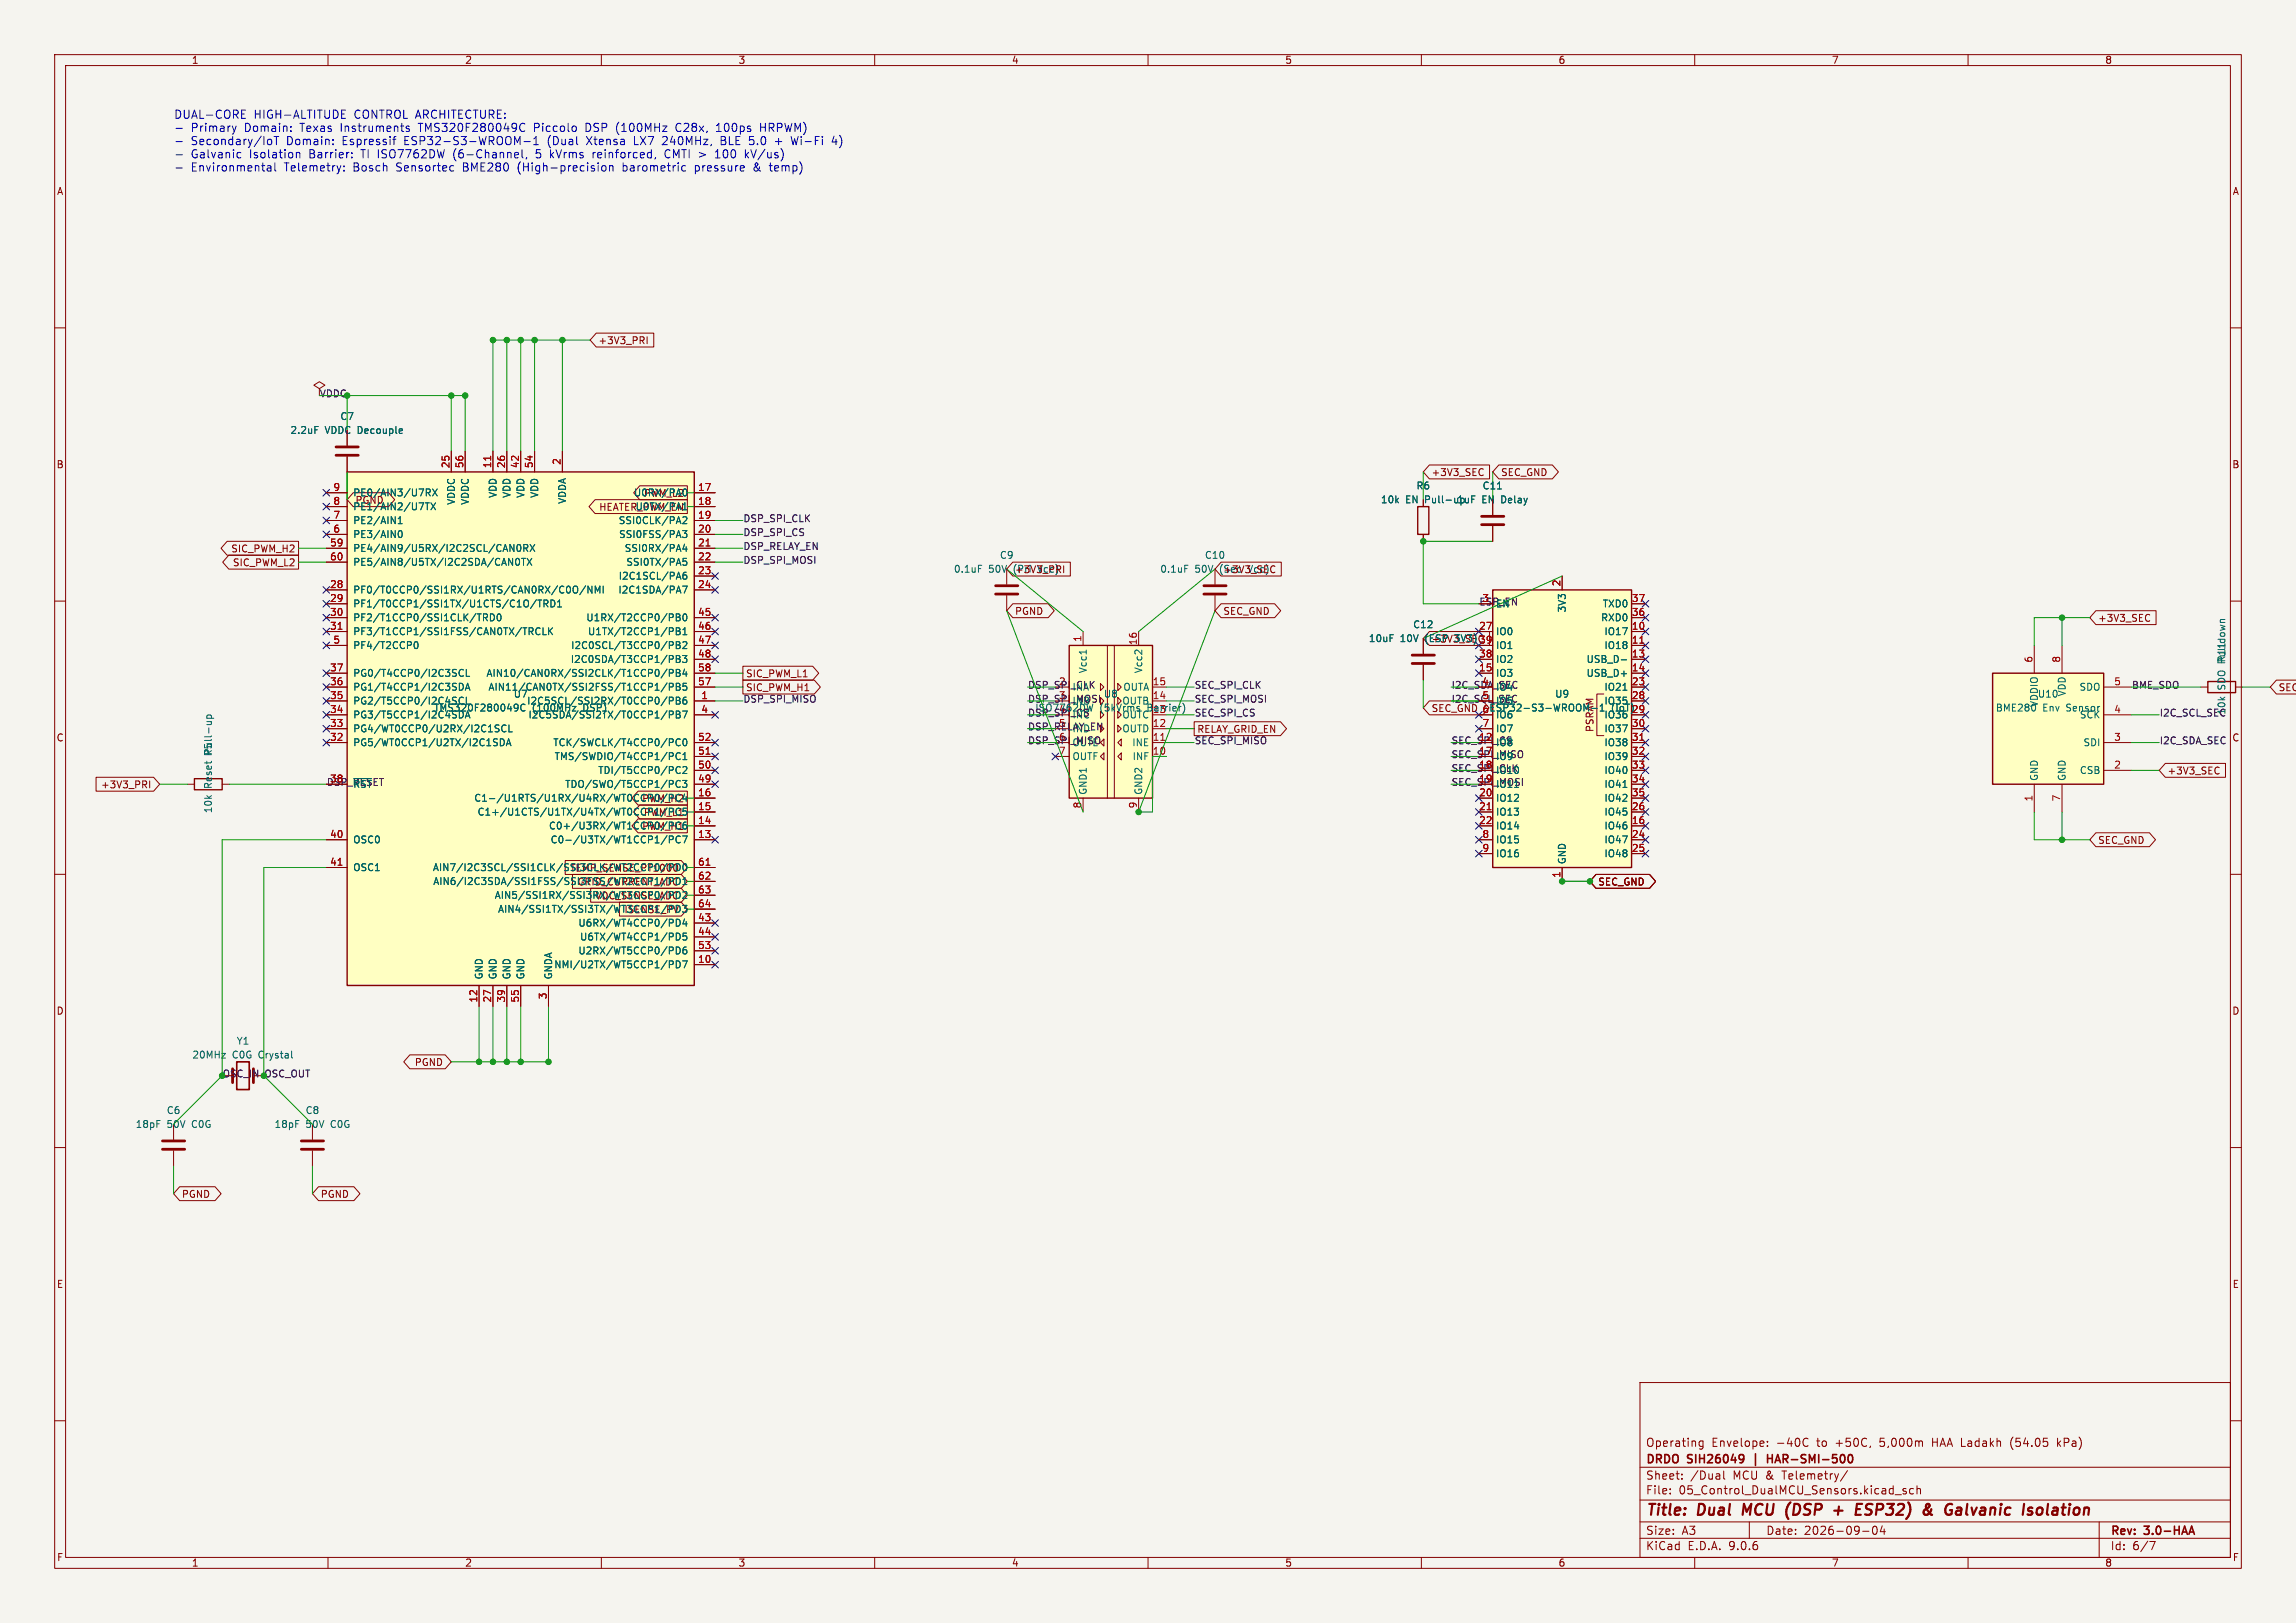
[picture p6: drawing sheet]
<svg xmlns="http://www.w3.org/2000/svg" width="420mm" height="297mm" viewBox="0 0 420 297" stroke-linecap="round" stroke-linejoin="round" font-family="sans-serif">
<defs><g id="words">
<g font-size="2.8" fill="#840000">
<text x="301" y="277.9">Title:</text>
<text x="310.6" y="277.9">Dual</text>
<text x="319.6" y="277.9">MCU</text>
<text x="328.3" y="277.9">(DSP</text>
<text x="337.9" y="277.9">+</text>
<text x="342.7" y="277.9">ESP32)</text>
<text x="355.9" y="277.9">&amp;</text>
<text x="360.7" y="277.9">Galvanic</text>
<text x="375.7" y="277.9">Isolation</text>
</g>
<g font-size="2.1" fill="#0000c2">
<text x="31.7" y="21.8">DUAL-CORE</text>
<text x="46.4" y="21.8">HIGH-ALTITUDE</text>
<text x="64.8" y="21.8">CONTROL ARCHITECTURE:</text>
<text x="34.9" y="24.3">Primary</text>
<text x="34.9" y="26.7">Secondary/IoT</text>
<text x="34.9" y="29.1">Galvanic</text>
<text x="44.8" y="24.3">Domain:</text>
<text x="45.7" y="29.1">Isolation</text>
<text x="52.5" y="26.7">Domain:</text>
<text x="55.1" y="24.3">Texas</text>
<text x="56.7" y="29.1">Barrier:</text>
<text x="62.6" y="24.3">Instruments</text>
<text x="62.8" y="26.7">Espressif</text>
<text x="66.4" y="29.1">TI ISO7762DW</text>
<text x="74.2" y="26.7">ESP32-S3-WROOM-1</text>
<text x="77" y="24.3">TMS320F280049C</text>
<text x="83.5" y="29.1">(6-Channel,</text>
<text x="98.3" y="24.3">Piccolo</text>
<text x="98.8" y="29.1">5</text>
<text x="100.6" y="26.7">(Dual</text>
<text x="101.5" y="29.1">kVrms</text>
<text x="107.9" y="24.3">DSP (100MHz</text>
<text x="107.9" y="26.7">Xtensa</text>
<text x="109.5" y="29.1">reinforced,</text>
<text x="116.7" y="26.7">LX7</text>
<text x="122.1" y="26.7">240MHz,</text>
<text x="122.8" y="29.1">CMTI &gt;</text>
<text x="124.7" y="24.3">C28x,</text>
<text x="132.3" y="24.3">100ps</text>
<text x="132.4" y="29.1">100</text>
<text x="132.9" y="26.7">BLE 5.0</text>
<text x="137.9" y="29.1">kV/us)</text>
<text x="140.4" y="24.3">HRPWM)</text>
<text x="143.1" y="26.7">+</text>
<text x="146.3" y="26.7">Wi-Fi</text>
<text x="153.9" y="26.7">4)</text>
<text x="34.9" y="31.5">Environmental</text>
<text x="52.1" y="31.5">Telemetry:</text>
<text x="64.8" y="31.5">Bosch</text>
<text x="72.8" y="31.5">Sensortec</text>
<text x="85.1" y="31.5">BME280</text>
<text x="95.3" y="31.5">(High-precision</text>
<text x="114.6" y="31.5">barometric</text>
<text x="128" y="31.5">pressure</text>
<text x="138.9" y="31.5">&amp;</text>
<text x="142" y="31.5">temp)</text>
</g>
<g font-size="2.1" fill="#840000">
<text x="301" y="268.2">DRDO</text>
<text x="301" y="265">Operating</text>
<text x="308.8" y="268.2">SIH26049</text>
<text x="313.1" y="265">Envelope:</text>
<text x="321.4" y="268.2">|</text>
<text x="324.6" y="268.2">HAR-SMI-500</text>
<text x="325" y="265">-40C</text>
<text x="332.5" y="265">to</text>
<text x="336" y="265">+50C,</text>
<text x="344.3" y="265">5,000m</text>
<text x="354" y="265">HAA Ladakh</text>
<text x="368.6" y="265">(54.05</text>
<text x="377.3" y="265">kPa)</text>
<text x="301" y="273.7">File:</text>
<text x="301" y="271">Sheet:</text>
<text x="307.1" y="273.7">05_Control_DualMCU_Sensors.kicad_sch</text>
<text x="309.2" y="271">/Dual</text>
<text x="317.1" y="271">MCU &amp;</text>
<text x="326.3" y="271">Telemetry/</text>
<text x="301" y="281.1">Size:</text>
<text x="307.6" y="281.1">A3</text>
<text x="323" y="281.1">Date:</text>
<text x="330" y="281.1">2026-09-04</text>
<text x="386" y="281.3">Rev:</text>
<text x="392.4" y="281.3">3.0-HAA</text>
<text x="301" y="283.9">KiCad</text>
<text x="308.7" y="283.9">E.D.A.</text>
<text x="316.3" y="283.9">9.0.6</text>
<text x="386" y="283.9">Id:</text>
<text x="390.1" y="283.9">6/7</text>
</g>
<g font-size="1.8" fill="#840000">
<text x="35" y="11.9">1</text>
<text x="85" y="11.9">2</text>
<text x="135" y="11.9">3</text>
<text x="185" y="11.9">4</text>
<text x="235" y="11.9">5</text>
<text x="285" y="11.9">6</text>
<text x="335" y="11.9">7</text>
<text x="385" y="11.9">8</text>
<text x="10.3" y="35.9">A</text>
<text x="408.3" y="35.9">A</text>
<text x="109.4" y="63.2">+3V3_PRI</text>
<text x="10.3" y="85.9">B</text>
<text x="261.8" y="87.3">+3V3_SEC</text>
<text x="274.5" y="87.3">SEC_GND</text>
<text x="408.2" y="85.9">B</text>
<text x="42.2" y="101.3">SIC_PWM_H2</text>
<text x="42.5" y="103.8">SIC_PWM_L2</text>
<text x="185.5" y="105">(Pri</text>
<text x="190.2" y="105">Vcc)</text>
<text x="223.3" y="105">(Sec</text>
<text x="223.7" y="105.1">+3V3_SEC</text>
<text x="228.7" y="105">Vcc)</text>
<text x="185.6" y="112.7">PGND</text>
<text x="223.7" y="112.7">SEC_GND</text>
<text x="270.5" y="111">ESP_EN</text>
<text x="383.7" y="114">+3V3_SEC</text>
<text x="136.4" y="124.1">SIC_PWM_L1</text>
<text x="261.8" y="130.5">SEC_GND 6ESP32-S3-WROOM-1</text>
<text x="265.4" y="126.2">I2C_SDA_SEC</text>
<text x="416.7" y="126.7">SEC_</text>
<text x="10.3" y="135.9">C</text>
<text x="218.9" y="134.3">RELAY_GRID_EN</text>
<text x="265.4" y="136.4">SEC_SPI_CS</text>
<text x="408.2" y="135.9">C</text>
<text x="265.4" y="141.5">SEC_SPI_CLK</text>
<text x="265.4" y="138.9">SEC_SPI_MISO</text>
<text x="396.4" y="141.9">+3V3_SEC</text>
<text x="18.4" y="144.5">+3V3_PRI</text>
<text x="383.7" y="154.6">SEC_GND</text>
<text x="292.3" y="162.2">SEC_GND</text>
<text x="10.3" y="185.9">D</text>
<text x="408.2" y="185.9">D</text>
<text x="75.8" y="195.3">PGND</text>
<text x="33.2" y="219.4">PGND</text>
<text x="58.6" y="219.4">PGND</text>
<text x="10.3" y="235.9">E</text>
<text x="408.3" y="235.9">E</text>
<text x="10.3" y="285.9">F</text>
<text x="35" y="286.9">1</text>
<text x="85" y="286.9">2</text>
<text x="135" y="286.9">3</text>
<text x="185" y="286.9">4</text>
<text x="235" y="286.9">5</text>
<text x="285" y="286.9">6</text>
<text x="335" y="286.9">7</text>
<text x="385" y="286.9">8</text>
<text x="408.3" y="285.9">F</text>
</g>
<g font-size="1.8" fill="#0f0f0f">
<text x="58.4" y="72.9">VDDC</text>
<text x="135.9" y="95.8">DSP_SPI_CLK</text>
<text x="135.9" y="100.8">DSP_RELAY_EN</text>
<text x="135.9" y="98.3">DSP_SPI_CS</text>
<text x="135.9" y="103.4">DSP_SPI_MOSI</text>
<text x="193.6" y="125.5">2</text>
<text x="135.9" y="128.8">DSP_SPI_MISO</text>
<text x="136.4" y="126.7">SIC_PWM_H1</text>
<text x="188" y="128.8">DSP_SPI_MOSI</text>
<text x="188" y="131.3">DSP_SPI_CS</text>
<text x="188" y="126.2">DSP_SPI_CLK</text>
<text x="189.3" y="130.4">ISO7762DW</text>
<text x="193.6" y="128">3</text>
<text x="193.6" y="130.6">4</text>
<text x="196.1" y="126.6">INA</text>
<text x="196.1" y="129.1">INB</text>
<text x="196.1" y="131.7">INC</text>
<text x="218.4" y="126.2">SEC_SPI_CLK</text>
<text x="218.4" y="128.8">SEC_SPI_MOSI</text>
<text x="218.4" y="131.3">SEC_SPI_CS</text>
<text x="389.9" y="126.2">BME_SDO</text>
<text x="395" y="131.3">I2C_SCL_SEC</text>
<text x="407.3" y="130.9" transform="rotate(-90 407.3 130.9)">10k</text>
<text x="188" y="133.9">DSP_RELAY_EN</text>
<text x="188" y="136.4">DSP_SPI_MISO</text>
<text x="193.6" y="133.1">5</text>
<text x="193.6" y="135.6">6</text>
<text x="196.1" y="134.2">IND</text>
<text x="196.1" y="136.8">OUTE</text>
<text x="218.4" y="136.4">SEC_SPI_MISO</text>
<text x="395" y="136.4">I2C_SDA_SEC</text>
<text x="59.7" y="144">DSP_RESET</text>
</g>
<g font-size="1.8" fill="#006464">
<text x="62.2" y="77.1">C7</text>
<text x="53" y="79.6">2.2uF</text>
<text x="59.5" y="79.6">VDDC Decouple</text>
<text x="259" y="89.8">R6</text>
<text x="271.1" y="89.8">C11</text>
<text x="64.5" y="91">PE0/AIN3/U7RX</text>
<text x="64.5" y="93.6">PE1/AIN2/U7TX</text>
<text x="64.9" y="92.4">PGND</text>
<text x="83.4" y="92.5" transform="rotate(-90 83.4 92.5)">VDDC</text>
<text x="86" y="92.5" transform="rotate(-90 86 92.5)">VDDC</text>
<text x="91" y="91.2" transform="rotate(-90 91 91.2)">VDD</text>
<text x="93.6" y="91.2" transform="rotate(-90 93.6 91.2)">VDD</text>
<text x="96.1" y="91.2" transform="rotate(-90 96.1 91.2)">VDD</text>
<text x="98.7" y="91.2" transform="rotate(-90 98.7 91.2)">VDD</text>
<text x="103.7" y="92.3" transform="rotate(-90 103.7 92.3)">VDDA</text>
<text x="109.5" y="93.7">HEATER_PWM_EN</text>
<text x="115.9" y="91">U0RX/PA0</text>
<text x="116.2" y="93.6">U0TX/PA1</text>
<text x="117.7" y="91.1">PWM_L2</text>
<text x="252.5" y="92.3">10k</text>
<text x="257.1" y="92.3">EN Pull-up1uF</text>
<text x="271.1" y="92.3">EN</text>
<text x="274.7" y="92.3">Delay</text>
<text x="64.5" y="96.1">PE2/AIN1</text>
<text x="64.5" y="98.7">PE3/AIN0</text>
<text x="64.5" y="101.2">PE4/AIN9/U5RX/I2C2SCL/CAN0RX</text>
<text x="113.1" y="96.1">SSI0CLK/PA2</text>
<text x="113.1" y="98.7">SSI0FSS/PA3</text>
<text x="114.2" y="101.2">SSI0RX/PA4</text>
<text x="64.5" y="103.7">PE5/AIN8/U5TX/I2C2SDA/CAN0TX</text>
<text x="113.1" y="106.3">I2C1SCL/PA6</text>
<text x="114.5" y="103.7">SSI0TX/PA5</text>
<text x="174.4" y="105">0.1uF</text>
<text x="180.8" y="105">50V</text>
<text x="182.8" y="102.5">C9</text>
<text x="212.1" y="105">0.1uF</text>
<text x="218.6" y="105">50V</text>
<text x="220.3" y="102.5">C10</text>
<text x="64.5" y="108.8">PF0/T0CCP0/SSI1RX/U1RTS/CAN0RX/C0O/NMI</text>
<text x="64.5" y="111.4">PF1/T0CCP1/SSI1TX/U1CTS/C1O/TRD1</text>
<text x="64.5" y="113.9">PF2/T1CCP0/SSI1CLK/TRD0</text>
<text x="107.2" y="113.9">U1RX/T2CCP0/PB0</text>
<text x="113" y="108.8">I2C1SDA/PA7</text>
<text x="273.6" y="111.4">EN</text>
<text x="286.6" y="112.2" transform="rotate(-90 286.6 112.2)">3V3</text>
<text x="292.8" y="113.9">RXD0</text>
<text x="293.1" y="111.4">TXD0</text>
<text x="64.5" y="116.4">PF3/T1CCP1/SSI1FSS/CAN0TX/TRCLK</text>
<text x="64.5" y="119">PF4/T2CCP0</text>
<text x="104.4" y="119">I2C0SCL/T3CCP0/PB2</text>
<text x="107.5" y="116.4">U1TX/T2CCP1/PB1</text>
<text x="250.3" y="117.7">10uF</text>
<text x="256.1" y="117.7">10V</text>
<text x="258.4" y="115.2">C12</text>
<text x="260.8" y="117.7">(ESP</text>
<text x="266.5" y="117.7">3V3)</text>
<text x="273.6" y="116.4">IO0</text>
<text x="273.6" y="119">IO1</text>
<text x="293.4" y="116.4">IO17</text>
<text x="293.4" y="119">IO18</text>
<text x="64.5" y="124.1">PG0/T4CCP0/I2C3SCL</text>
<text x="88.9" y="124.1">AIN10/CAN0RX/SSI2CLK/T1CCP0/PB4</text>
<text x="104.3" y="121.5">I2C0SDA/T3CCP1/PB3</text>
<text x="199" y="123.3" transform="rotate(-90 199 123.3)">Vcc1</text>
<text x="209.1" y="123.3" transform="rotate(-90 209.1 123.3)">Vcc2</text>
<text x="273.6" y="121.5">IO2</text>
<text x="273.6" y="124.1">IO3</text>
<text x="290.1" y="121.5">USB_D-</text>
<text x="290.1" y="124.1">USB_D+</text>
<text x="407.3" y="121.3" transform="rotate(-90 407.3 121.3)">Pulldown</text>
<text x="64.5" y="126.6">PG1/T4CCP1/I2C3SDA</text>
<text x="64.5" y="129.1">PG2/T5CCP0/I2C4SCL</text>
<text x="64.5" y="131.7">PG3/T5CCP1/I2C4SDA</text>
<text x="79.3" y="130.4">TMS320F280049C</text>
<text x="89.3" y="126.6">AIN11/CAN0TX/SSI2FSS/T1CCP1/PB5</text>
<text x="93.9" y="127.9">U7</text>
<text x="96.3" y="129.1">I2C5SCL/SSI2RX/T0CCP0/PB6</text>
<text x="96.6" y="131.7">I2C5SDA/SSI2TX/T0CCP1/PB7</text>
<text x="97.3" y="130.4">(100MHz</text>
<text x="106.8" y="130.4">DSP)</text>
<text x="201.2" y="130.4">(5kVrms</text>
<text x="201.8" y="127.9">U8</text>
<text x="205.2" y="129.1">OUTB</text>
<text x="205.2" y="131.7">OUTC</text>
<text x="205.4" y="126.6">OUTA</text>
<text x="210" y="130.4">Barrier)</text>
<text x="210.8" y="130.6">13</text>
<text x="273.6" y="126.6">IO4</text>
<text x="273.6" y="129.1">IO5</text>
<text x="273.6" y="131.7">IO6</text>
<text x="284.4" y="127.9">U9</text>
<text x="293.4" y="126.6">IO21</text>
<text x="293.4" y="129.1">IO35</text>
<text x="293.4" y="131.7">IO36</text>
<text x="365" y="130.4">BME280</text>
<text x="372.7" y="127.9">U10</text>
<text x="373" y="129.5" transform="rotate(-90 373 129.5)">VDDIO</text>
<text x="373.7" y="130.4">Env</text>
<text x="378.1" y="127.5" transform="rotate(-90 378.1 127.5)">VDD</text>
<text x="378.1" y="130.4">Sensor</text>
<text x="380.3" y="126.6">SDO</text>
<text x="380.3" y="131.7">SCK</text>
<text x="407.3" y="126.3" transform="rotate(-90 407.3 126.3)">SDO R11</text>
<text x="39" y="137.9" transform="rotate(-90 39 137.9)">Pull-up</text>
<text x="64.5" y="134.2">PG4/WT0CCP0/U2RX/I2C1SCL</text>
<text x="64.5" y="136.8">PG5/WT0CCP1/U2TX/I2C1SDA</text>
<text x="101.1" y="136.8">TCK/SWCLK/T4CCP0/PC0</text>
<text x="205.2" y="134.2">OUTD</text>
<text x="207" y="136.8">INE</text>
<text x="273.6" y="134.2">IO7</text>
<text x="273.6" y="136.8">IO8</text>
<text x="291.7" y="134.1" transform="rotate(-90 291.7 134.1)">PSRAM</text>
<text x="293.4" y="134.2">IO37</text>
<text x="293.4" y="136.8">IO38</text>
<text x="381" y="136.8">SDI</text>
<text x="101.3" y="139.3">TMS/SWDIO/T4CCP1/PC1</text>
<text x="109.3" y="141.8">TDI/T5CCP0/PC2</text>
<text x="196.1" y="139.3">OUTF</text>
<text x="207.1" y="139.3">INF</text>
<text x="273.6" y="139.3">IO9</text>
<text x="273.6" y="141.8">IO10</text>
<text x="293.4" y="139.3">IO39</text>
<text x="293.4" y="141.8">IO40</text>
<text x="373" y="143" transform="rotate(-90 373 143)">GND</text>
<text x="378.1" y="143" transform="rotate(-90 378.1 143)">GND</text>
<text x="380.3" y="141.8">CSB</text>
<text x="39" y="148.9" transform="rotate(-90 39 148.9)">10k</text>
<text x="39" y="144.3" transform="rotate(-90 39 144.3)">Reset R5</text>
<text x="64.5" y="144.4">~{RST}</text>
<text x="86.7" y="146.9">C1-/U1RTS/U1RX/U4RX/WT0CCP0/PC4</text>
<text x="87.3" y="149.5">C1+/U1CTS/U1TX/U4TX/WT0CCP1/PC5</text>
<text x="103.3" y="144.4">TDO/SWO/T5CCP1/PC3</text>
<text x="117.4" y="147">PWM_H2</text>
<text x="117.7" y="149.5">PWM_L1</text>
<text x="199" y="145.5" transform="rotate(-90 199 145.5)">GND1</text>
<text x="209.1" y="145.5" transform="rotate(-90 209.1 145.5)">GND2</text>
<text x="265.4" y="144">SEC_SPI_MOSI</text>
<text x="273.6" y="144.4">IO11</text>
<text x="273.6" y="146.9">IO12</text>
<text x="273.6" y="149.5">IO13</text>
<text x="293.4" y="144.4">IO41</text>
<text x="293.4" y="146.9">IO42</text>
<text x="293.4" y="149.5">IO45</text>
<text x="64.5" y="154.5">OSC0</text>
<text x="100.3" y="152">C0+/U3RX/WT1CCP0/PC6</text>
<text x="100.6" y="154.5">C0-/U3TX/WT1CCP1/PC7</text>
<text x="117.4" y="152.1">PWM_H1</text>
<text x="273.6" y="152">IO14</text>
<text x="273.6" y="154.5">IO15</text>
<text x="293.4" y="152">IO46</text>
<text x="293.4" y="154.5">IO47</text>
<text x="64.5" y="159.6">OSC1</text>
<text x="79.1" y="159.6">AIN7/I2C3SCL/SSI1CLK/SSI3CLK/WT2CCP0/PD0</text>
<text x="104.2" y="159.7">TEMP_SENSE_PT1000</text>
<text x="273.6" y="157.1">IO16</text>
<text x="286.6" y="158.2" transform="rotate(-90 286.6 158.2)">GND</text>
<text x="293.4" y="157.1">IO48</text>
<text x="79.2" y="162.2">AIN6/I2C3SDA/SSI1FSS/SSI3FSS/WT2CCP1/PD1</text>
<text x="90.4" y="164.7">AIN5/SSI1RX/SSI3RX/WT3CCP0/PD2</text>
<text x="91" y="167.2">AIN4/SSI1TX/SSI3TX/WT3CCP1/PD3</text>
<text x="105.5" y="162.2">GRID_CURRENT_ADC</text>
<text x="108.9" y="164.8">VDC_SENSE_ADC</text>
<text x="114.1" y="167.3">ISENSE_PV</text>
<text x="105.7" y="169.8">U6RX/WT4CCP0/PD4</text>
<text x="106" y="172.3">U6TX/WT4CCP1/PD5</text>
<text x="88.5" y="179.3" transform="rotate(-90 88.5 179.3)">GND</text>
<text x="91" y="179.3" transform="rotate(-90 91 179.3)">GND</text>
<text x="93.6" y="179.3" transform="rotate(-90 93.6 179.3)">GND</text>
<text x="96.1" y="179.3" transform="rotate(-90 96.1 179.3)">GND</text>
<text x="101.2" y="179.3" transform="rotate(-90 101.2 179.3)">GNDA</text>
<text x="101.3" y="177.4">NMI/U2TX/WT5CCP1/PD7</text>
<text x="105.7" y="174.9">U2RX/WT5CCP0/PD6</text>
<text x="43.2" y="191.4">Y1</text>
<text x="35.1" y="193.9">20MHz</text>
<text x="42.5" y="193.9">C0G</text>
<text x="47.4" y="193.9">Crystal</text>
<text x="24.7" y="206.6">18pF</text>
<text x="30.4" y="204.1">C6</text>
<text x="30.6" y="206.6">50V</text>
<text x="35.2" y="206.6">C0G</text>
<text x="50.1" y="206.6">18pF</text>
<text x="55.8" y="204.1">C8</text>
<text x="56" y="206.6">50V</text>
<text x="60.6" y="206.6">C0G</text>
</g>
<g font-size="1.8" fill="#a90000">
<text x="60.9" y="89.9">9</text>
<text x="82.3" y="85.8" transform="rotate(-90 82.3 85.8)">25</text>
<text x="84.8" y="85.8" transform="rotate(-90 84.8 85.8)">56</text>
<text x="89.9" y="85.8" transform="rotate(-90 89.9 85.8)">11</text>
<text x="92.5" y="85.8" transform="rotate(-90 92.5 85.8)">26</text>
<text x="95" y="85.8" transform="rotate(-90 95 85.8)">42</text>
<text x="97.5" y="85.8" transform="rotate(-90 97.5 85.8)">54</text>
<text x="102.6" y="85.2" transform="rotate(-90 102.6 85.2)">2</text>
<text x="127.6" y="89.9">17</text>
<text x="60.9" y="92.5">8</text>
<text x="60.9" y="95">7</text>
<text x="127.6" y="92.5">18</text>
<text x="127.6" y="95">19</text>
<text x="60.3" y="100.1">59</text>
<text x="60.9" y="97.5">6</text>
<text x="127.6" y="97.5">20</text>
<text x="127.6" y="100.1">21</text>
<text x="60.3" y="102.6">60</text>
<text x="60.3" y="107.7">28</text>
<text x="127.6" y="102.6">22</text>
<text x="127.6" y="105.2">23</text>
<text x="127.6" y="107.7">24</text>
<text x="285.5" y="107.4" transform="rotate(-90 285.5 107.4)">2</text>
<text x="60.3" y="110.2">29</text>
<text x="60.3" y="112.8">30</text>
<text x="127.6" y="112.8">45</text>
<text x="271.1" y="110.2">3</text>
<text x="298.4" y="110.2">37</text>
<text x="298.4" y="112.8">36</text>
<text x="60.3" y="115.3">31</text>
<text x="60.9" y="117.9">5</text>
<text x="127.6" y="115.3">46</text>
<text x="127.6" y="117.9">47</text>
<text x="197.9" y="117.5" transform="rotate(-90 197.9 117.5)">1</text>
<text x="208" y="118.2" transform="rotate(-90 208 118.2)">16</text>
<text x="266.5" y="117.7">3V3)39</text>
<text x="270.5" y="115.3">27</text>
<text x="298.4" y="115.3">10</text>
<text x="298.4" y="117.9">11</text>
<text x="60.3" y="122.9">37</text>
<text x="60.3" y="125.5">36</text>
<text x="127.6" y="120.4">48</text>
<text x="127.6" y="122.9">58</text>
<text x="127.6" y="125.5">57</text>
<text x="210.8" y="125.5">15</text>
<text x="270.5" y="120.4">38</text>
<text x="270.5" y="122.9">15</text>
<text x="271.1" y="125.5">4</text>
<text x="298.4" y="120.4">13</text>
<text x="298.4" y="122.9">14</text>
<text x="298.4" y="125.5">23</text>
<text x="371.9" y="121.4" transform="rotate(-90 371.9 121.4)">6</text>
<text x="376.9" y="121.4" transform="rotate(-90 376.9 121.4)">8</text>
<text x="386.6" y="125.5">5</text>
<text x="60.3" y="128">35</text>
<text x="60.3" y="130.6">34</text>
<text x="128.2" y="128">1</text>
<text x="128.2" y="130.6">4</text>
<text x="210.8" y="128">14</text>
<text x="265.4" y="128.8">I2C_SCL_SEC</text>
<text x="271.1" y="128">5</text>
<text x="271.1" y="130.6">6ESP32-S3-WROOM-1</text>
<text x="294.7" y="130.4">(IoT)29</text>
<text x="298.4" y="128">28</text>
<text x="386.6" y="130.6">4</text>
<text x="60.3" y="133.1">33</text>
<text x="60.3" y="135.6">32</text>
<text x="127.6" y="135.6">52</text>
<text x="210.8" y="133.1">12</text>
<text x="210.8" y="135.6">11</text>
<text x="270.5" y="135.6">12</text>
<text x="271.1" y="133.1">7</text>
<text x="298.4" y="133.1">30</text>
<text x="298.4" y="135.6">31</text>
<text x="386.6" y="135.6">3</text>
<text x="60.3" y="143.3">38</text>
<text x="127.6" y="138.2">51</text>
<text x="127.6" y="140.7">50</text>
<text x="127.6" y="143.3">49</text>
<text x="193.6" y="138.2">7</text>
<text x="210.8" y="138.2">10</text>
<text x="270.5" y="138.2">17</text>
<text x="270.5" y="140.7">18</text>
<text x="270.5" y="143.3">19</text>
<text x="298.4" y="138.2">32</text>
<text x="298.4" y="140.7">33</text>
<text x="298.4" y="143.3">34</text>
<text x="386.6" y="140.7">2</text>
<text x="127.6" y="145.8">16</text>
<text x="127.6" y="148.3">15</text>
<text x="197.9" y="148" transform="rotate(-90 197.9 148)">8</text>
<text x="208" y="148" transform="rotate(-90 208 148)">9</text>
<text x="270.5" y="145.8">20</text>
<text x="270.5" y="148.3">21</text>
<text x="298.4" y="145.8">35</text>
<text x="298.4" y="148.3">26</text>
<text x="371.9" y="146.8" transform="rotate(-90 371.9 146.8)">1</text>
<text x="376.9" y="146.8" transform="rotate(-90 376.9 146.8)">7</text>
<text x="60.3" y="153.4">40</text>
<text x="127.6" y="150.9">14</text>
<text x="127.6" y="153.4">13</text>
<text x="270.5" y="150.9">22</text>
<text x="271.1" y="153.4">8</text>
<text x="271.1" y="156">9</text>
<text x="298.4" y="150.9">16</text>
<text x="298.4" y="153.4">24</text>
<text x="298.4" y="156">25</text>
<text x="60.3" y="158.5">41</text>
<text x="127.6" y="158.5">61</text>
<text x="127.6" y="161">62</text>
<text x="285.5" y="160.7" transform="rotate(-90 285.5 160.7)">1</text>
<text x="127.6" y="163.6">63</text>
<text x="127.6" y="166.1">64</text>
<text x="127.6" y="168.7">43</text>
<text x="127.6" y="171.2">44</text>
<text x="127.6" y="173.7">53</text>
<text x="127.6" y="176.3">10</text>
<text x="87.4" y="183.6" transform="rotate(-90 87.4 183.6)">12</text>
<text x="89.9" y="183.6" transform="rotate(-90 89.9 183.6)">27</text>
<text x="92.5" y="183.6" transform="rotate(-90 92.5 183.6)">39</text>
<text x="95" y="183.6" transform="rotate(-90 95 183.6)">55</text>
<text x="100.1" y="183" transform="rotate(-90 100.1 183)">3</text>
</g>
<text font-size="1.8" fill="#009600" x="40.6" y="197.4">OSC_IN OSC_OUT</text>
</g></defs>
<path d="M0 0h420v297h-420z" fill="#f5f4ef" stroke="#f5f4ef" stroke-width=".18"/>
<g fill="none" stroke="#840000" stroke-width=".18">
<path d="M10 10h400v277h-400zM12 12h396v273h-396zM60 10v2M110 10v2M160 10v2M210 10v2M260 10v2M310 10v2M360 10v2M10 60h2M408 60h2M10 110h2"/>
<path d="M408 110h2M10 160h2M34.3 143.5h1.3M40.6 143.5h1.3M408 160h2M10 210h2M408 210h2M300 253h108v32h-108zM10 260h2M300 278.5h108M300 274.5h108M300 268.5h108"/>
<path d="M305.5 273.2v.2M305.5 272.5v.1M307.7 270.5v.2M307.7 269.8v.1M311.5 263.7v1.2l-.3 .3-.3-.1M311.5 263.8l-.4-.1-.3 .3v.4l.1 .2h.6M315.3 269.2v1.3l.2 .2M320 278.5v3M323.3 264.5v.2M323.3 263.8v.1M330.1 263.3l.3-.1 .3 .1M330.7 264.5l-.3 .2-.3-.1"/>
<path d="M337.9 269.1l-1.2 1.9M342.7 279.4a.81 .81 0 0 0 .3 1.4l.2-.2 .2-.4-.2-.8M344.3 279.2l-.4 1.1h1M344.7 279.8v1M346.7 273.5h1.1M348.7 272.5l-.4-.1-.2 .2 .1 .2 .5 .2v.3h-.6M350 272.5l-.4-.1-.3 .3v.4l.1 .2h.6M350.7 272.5l.2-.1 .3 .1 .1 .9M350.7 271.9v1.5M368 263.3l-.2 .7 .2 1M376.4 263.2v1.5M376.5 264.1l.4 .6"/>
<path d="M376.9 263.7l-.5 .6M384 278.5v6.5M408 260h2M60 285v2M110 285v2M160 285v2M210 285v2M260 285v2M300 281.5h108M310 285v2M340.7 280.2h1.2M360 285v2"/>
<path d="M393.2 282.1h1l-.6 1.5"/>
</g>
<path d="M318.7 266.2l.2 .1a1.22 1.22 0 0 1-.2 1.3M319 266.8l-.3 .3M323.3 266.2v1.5M323.3 266.9h.9M338.3 266.3l.1-.1a.8 .8 0 0 1 .5 .7 .8 .8 0 0 1-.5 .8l-.1-.1M400.9 279.3l.5 1.5M400.5 280.4h.8" fill="none" stroke="#840000" stroke-width=".3"/>
<path d="M319 275.2l-.2 2M327.5 274.9l-.4 .6M335.5 276.4h1.5M336.4 275.7l-.2 1.5M340.6 275.2h-.9l-.3 2M341.2 277.1l.2 .1 .7-.1M342.3 275.2l-.7 .1a.46 .46 0 0 0-.3 .5 .46 .46 0 0 0 .4 .4l.3 .1M353.3 277.2h.1M359.9 275.2l-.2 1.7 .2 .3M373.3 275.9l.3 .4v.5l-.3 .3M374.6 275.2l-.2 1.7 .3 .3" fill="none" stroke="#840000" stroke-width=".4"/>
<path d="M35.6 142.5h5v2h-5z" fill="none" stroke="#840000" stroke-width=".25"/>
<path d="M37.8 131.4h1.3M37.9 131.4l-.1-.3 .3-.3 .5 .2v.4" fill="none" stroke="#006464" stroke-width=".18"/>
<path d="M273 108h25.4v50.8h-25.4z" fill="#ffffc2"/>
<path d="M273 108h25.4v50.8h-25.4z" fill="none" stroke="#840000" stroke-width=".25"/>
<g fill="none" stroke="#840000" stroke-width=".18">
<path d="M270.5 115.6h2.5M270.5 118.1h2.5M285.7 105.4v2.6M298.4 115.6h2.6M298.4 118.1h2.6M298.4 110.5h2.6M298.4 113h2.6M270.5 120.7h2.5M270.5 123.2h2.5M270.5 133.4h2.5M293.4 127h-1.3v7.6h1.3M298.4 120.7h2.6"/>
<path d="M298.4 123.2h2.6M298.4 133.4h2.6M298.4 125.7h2.6M298.4 128.3h2.6M298.4 130.8h2.6M298.4 135.9h2.6M298.4 138.4h2.6M270.5 146.1h2.5M270.5 148.6h2.5M270.5 151.1h2.5M270.5 153.7h2.5M270.5 156.2h2.5"/>
<path d="M285.7 158.8v2.5M298.4 146.1h2.6M298.4 148.6h2.6M298.4 151.1h2.6M298.4 153.7h2.6M298.4 156.2h2.6M298.4 141h2.6M298.4 143.5h2.6"/>
</g>
<path d="M300 117.7h.7M300 135.5h.7M272 148.2h.7" fill="none" stroke="#a90000" stroke-width=".18"/>
<path d="M292.7 130.1h.7M292.9 129l-.2 .2M293.1 128.8v1.3M296.6 120.7h.9M296.9 126.3h.7M296.9 144.1h.7" fill="none" stroke="#006464" stroke-width=".18"/>
<path d="M364.5 123.2h20.3v20.3h-20.3z" fill="#ffffc2"/>
<path d="M364.5 123.2h20.3v20.3h-20.3z" fill="none" stroke="#840000" stroke-width=".25"/>
<path d="M372.1 118.1v5.1M377.2 118.1v5.1M384.8 125.7h5.1M384.8 130.8h5.1M384.8 135.9h5.1M372.1 143.5v5.1M377.2 143.5v5.1M384.8 141h5.1" fill="none" stroke="#840000" stroke-width=".18"/>
<path d="M195.6 118.1h15.2v28h-15.2z" fill="#ffffc2"/>
<path d="M195.6 118.1h15.2v28h-15.2z" fill="none" stroke="#840000" stroke-width=".25"/>
<g fill="none" stroke="#840000" stroke-width=".18">
<path d="M58.4 71.1l1-.6-1-.6-1 .6 1 .6v1.3M273 91.4v2.8M273 96.3v2.8M184.1 104.1v2.8M184.1 109v2.8M198.1 115.6v2.5M202.6 118.1v28M203.8 118.1v28M208.3 115.6v2.5M222.2 104.1v2.8M222.2 109v2.8M193 138.4h2.6"/>
<path d="M201.3 125.1l.6 .6-.6 .7zM201.3 127.6l.6 .7-.6 .6zM201.3 130.2l.6 .6-.6 .6zM201.3 135.9l.6-.6v1.2zM201.3 138.4l.6-.6v1.3zM204.5 125.1l.6 .6-.6 .7zM204.5 127.6l.6 .7-.6 .6zM204.5 130.2l.6 .6-.6 .6zM204.5 132.7l.6 .7-.6 .6zM204.5 135.9l.6-.6v1.2zM204.5 138.4l.6-.6v1.3zM210.8 138.4h2.6"/>
<path d="M210.8 125.7h2.6M210.8 128.3h2.6M210.8 133.4h2.6M210.8 135.9h2.6M198.1 146.1v2.5M208.3 146.1v2.5M31.7 205.7v2.8M31.7 210.6v2.8M57.1 205.7v2.8M57.1 210.6v2.8"/>
</g>
<path d="M273.9 89.5h.8M179 103.4h.6M198.7 119v.7M216.7 103.4h.6M199.9 128.8l-.3 1.3M216.4 128.7a1.46 1.46 0 0 1 0 1.9" fill="none" stroke="#006464" stroke-width=".18"/>
<path d="M212.3 135.5h.8" fill="none" stroke="#a90000" stroke-width=".18"/>
<path d="M271 94.5h4.1M271 96h4.1M182.1 107.2h4.1M182.1 108.7h4.1M220.2 107.2h4.1M220.2 108.7h4.1M29.7 208.8h4.1M29.7 210.3h4.1M55.1 208.8h4.1M55.1 210.3h4.1" fill="none" stroke="#840000" stroke-width=".51"/>
<path d="M63.5 86.4h63.5v93.9h-63.5z" fill="#ffffc2"/>
<path d="M63.5 86.4h63.5v93.9h-63.5zM259.3 92.7h2.1v5.1h-2.1zM403.9 124.7h5v2h-5z" fill="none" stroke="#840000" stroke-width=".25"/>
<g fill="none" stroke="#840000" stroke-width=".18">
<path d="M63.5 78.7v2.8M109.1 61h10.5v2.5h-10.5l-1.2-1.3zM118.4 61.6v1.3M41.5 99.1h13.1v2.5h-13.1l-1.1-1.3zM59.7 90.2h3.8M59.7 92.7h3.8M59.7 95.3h3.8M59.7 97.8h3.8M63.5 83.6v2.8M64.6 90.2h6.5l1.1 1.2-1.1 1.3h-6.5l-1.1-1.3zM82.5 82.6v3.8M85.1 82.6v3.8"/>
<path d="M90.2 82.6v3.8M92.7 82.6v3.8M95.2 82.6v3.8M97.8 82.6v3.8M102.9 82.6v3.8M108.9 91.4h16.8v2.6h-16.8l-1.2-1.3zM117 88.9h8.7v2.5h-8.7l-1.1-1.2zM127 90.2h3.8M127 92.7h3.8M127 95.3h3.8M127 97.8h3.8M260.3 97.8v1.3"/>
<path d="M261.5 85.1h11v2.5h-11l-1.2-1.2zM271.1 85.8l.2 .1M271.3 86.9l-.2 .1M273 91.4v2.8M273 96.3v2.8M274.2 85.1h9.8l1.1 1.3-1.1 1.2h-9.8l-1.2-1.2zM41.8 101.6h12.8v2.5h-12.8l-1.1-1.2zM59.7 100.3h3.8M59.7 102.9h3.8M59.7 108h3.8M59.7 110.5h3.8M59.7 113h3.8"/>
<path d="M59.7 115.6h3.8M59.7 118.1h3.8M127 100.3h3.8M127 102.9h3.8M127 108h3.8M127 113h3.8M127 115.6h3.8M127 118.1h3.8M127 105.4h3.8M185.3 102.9h10.5v2.5h-10.5l-1.2-1.3zM185.3 110.5h6.4l1.1 1.3-1.1 1.2h-6.4l-1.2-1.2zM188.6 103.5l.4 1.3 .4-1.3"/>
<path d="M194.6 103.5v1.3M223.4 110.5h9.8l1.1 1.3-1.1 1.2h-9.8l-1.2-1.2zM223.4 102.9h11v2.5h-11l-1.2-1.3zM233 103.5l.2 .2M233.2 104.7l-.2 .1M260.3 116.8v2.8M261.5 115.6h11v2.5h-11l-1.2-1.3zM265.6 116.2l-.4 1.3M270.5 115.6h2.5M270.5 118.1h2.5M285.7 105.4v2.6M298.4 110.5h2.6"/>
<path d="M298.4 113h2.6M298.4 115.6h2.6M298.4 118.1h2.6M383.4 111.8h11v2.5h-11l-1.1-1.3zM393 112.4l.2 .2M393.2 113.6l-.2 .1M59.7 123.2h3.8M59.7 125.7h3.8M59.7 128.3h3.8M59.7 130.8h3.8M59.7 133.4h3.8M59.7 135.9h3.8"/>
<path d="M127 123.2h3.8M127 125.7h3.8M127 128.3h3.8M127 130.8h3.8M127 135.9h3.8M127 120.7h3.8M127 138.4h3.8M135.9 124.5h13.1l1.1 1.2-1.1 1.3h-13.1zM135.9 121.9h12.8l1.1 1.3-1.1 1.3h-12.8zM218.4 132.1h15.8l1.1 1.3-1.1 1.2h-15.8zM260.3 121.7v2.8M261.5 128.3h9.8l1.1 1.2-1.1 1.3h-9.8l-1.2-1.3z"/>
<path d="M270.5 123.2h2.5M270.5 133.4h2.5M270.5 120.7h2.5M298.4 123.2h2.6M298.4 125.7h2.6M298.4 128.3h2.6M298.4 130.8h2.6M298.4 133.4h2.6M298.4 135.9h2.6M298.4 120.7h2.6M298.4 138.4h2.6M396.1 139.7h11v2.5h-11l-1.1-1.2z"/>
<path d="M402.6 125.7h1.3M408.9 125.7h1.3M420 124.5h-3.6l-1.1 1.2 1.1 1.3h3.6M17.6 142.2h10.5l1.1 1.3-1.1 1.3h-10.5zM27.4 142.9v1.3M59.7 143.5h3.8M59.7 153.7h3.8M59.7 158.8h3.8M103.4 157.5h21.2l1.1 1.3-1.1 1.2h-21.2zM116.7 149.9h9v2.5h-9l-1.1-1.3zM116.7 144.8h9v2.5h-9l-1.1-1.2zM117 147.3h8.7v2.6h-8.7l-1.1-1.3z"/>
<path d="M123.8 158.2l.2 .4-.2 .8M127 143.5h3.8M127 153.7h3.8M127 158.8h3.8M127 141h3.8M127 146.1h3.8M127 148.6h3.8M127 151.1h3.8M270.5 153.7h2.5M270.5 146.1h2.5M270.5 148.6h2.5M270.5 151.1h2.5"/>
<path d="M270.5 156.2h2.5M285.7 158.8v2.5M298.4 143.5h2.6M298.4 153.7h2.6M298.4 141h2.6M298.4 146.1h2.6M298.4 148.6h2.6M298.4 151.1h2.6M298.4 156.2h2.6M383.4 152.4h9.8l1.1 1.3-1.1 1.2h-9.8l-1.1-1.2zM405.7 140.4l.2 .1M405.9 141.5l-.2 .1"/>
<path d="M104.7 160h19.9l1.1 1.3-1.1 1.3h-19.9zM108 162.6h16.6l1.1 1.2-1.1 1.3h-16.6zM113.3 165.1h11.3l1.1 1.3-1.1 1.2h-11.3zM127 161.3h3.8M127 163.8h3.8M127 166.4h3.8M127 168.9h3.8M127 171.5h3.8M127 174h3.8M127 176.5h3.8M291.9 160h9.8l1.2 1.3-1.2 1.3h-9.8l-1.1-1.3zM75 193h6.4l1.1 1.3-1.1 1.3h-6.4l-1.1-1.3z"/>
<path d="M87.6 180.3v3.9M90.2 180.3v3.9M92.7 180.3v3.9M95.2 180.3v3.9M100.3 180.3v3.9M32.9 217.2h6.4l1.1 1.2-1.1 1.3h-6.4l-1.2-1.3zM58.3 217.2h6.4l1.1 1.2-1.1 1.3h-6.4l-1.2-1.3z"/>
</g>
<g fill="none" stroke="#006464" stroke-width=".18">
<path d="M57.6 78h.6M73.4 78.5l.2 .3-.6 .1M73.6 79.3h-.2M72.8 95.8h.8M72.8 94.9l.4-.3v1.2M73 97.2l.1-.1a.68 .68 0 0 1 .5 .6 .68 .68 0 0 1-.5 .7 .84 .84 0 0 1-.1-1.2zM77.8 92h.7M78 89.5h.5l.2 .2-.1 .4h-.6M78.2 92v1.3M78.3 90.1l.4 .6M78.8 92l.9 1.3M79.1 89.5l.9 1.2"/>
<path d="M79.7 92l-.9 1.3M80 89.5l-.9 1.2M93.3 99.6l.7 1.3v-1.3M94.7 99.7l.2-.1a.68 .68 0 0 1 .4 .7 .68 .68 0 0 1-.4 .6 .84 .84 0 0 1-.2-1.2zM97 99.6l.8 1.3M97.8 99.6l-.8 1.3M124.9 97.1h.7l-.4 .5 .4 .1v.5l-.2 .2-.5-.2M124.9 94.7l.5-.1 .2 .3-.7 .9h.7M125.2 99.6l-.3 .9h.8M125.5 89.5l.1 .5-.1 .7M273.9 89.5h.8M75.9 117.5l.1-.1a.68 .68 0 0 1 .5 .7 .68 .68 0 0 1-.5 .6 .84 .84 0 0 1-.1-1.2z"/>
<path d="M88.4 112.3h.5l.3 .3-.2 .3-.6 .1M88.7 113l.5 .6M89.7 112.3a.64 .64 0 0 1 .7 .7 .64 .64 0 0 1-.7 .6zM91 112.5l.2-.2a.68 .68 0 0 1 .5 .7 .68 .68 0 0 1-.5 .6l-.3-.5zM93 102.2l.8 1.2v-1.2M94.4 102.3l.2-.1a.68 .68 0 0 1 .5 .6 .68 .68 0 0 1-.5 .6l-.3-.4zM95.4 102.2h.7M95.8 102.2v1.2M95.8 100.3l.6-.1 .1-.1v-.3l-.7-.2v1.3M96.1 100.3l.4 .6M96.4 102.2l.9 1.2M96.8 114.9h.5l.2 .2-.1 .4h-.6"/>
<path d="M97.1 115.5l.4 .6M97.3 102.2l-.9 1.2M98.1 109.7l-1.1 1.7M98.4 109.8h.7M98.7 109.8v1.3M98.8 115a.6 .6 0 0 0-.9 .4 .6 .6 0 0 0 .6 .7l.3-.1M99.3 114.9v1.2h.6M99.5 110.5l.6-.1 .1-.2v-.3l-.7-.1v1.3M99.8 110.5l.4 .6M100.4 114.9v1.2M100.5 115.4l.6 .7M100.8 109.8a.64 .64 0 0 1 .7 .6 .64 .64 0 0 1-.7 .7z"/>
<path d="M101.1 114.9l-.7 .7M102 111.1h.7M102 110.2l.4-.4v1.3M104 107.3a.79 .79 0 0 1 0 1.2M105 107.3h.1a.43 .43 0 0 1 .6 .4v.4a.42 .42 0 0 1-.4 .4 .42 .42 0 0 1-.5-.4v-.4zM107.1 107.2l-1.1 1.6M108.3 107.3v1.2l-.7-1.2v1.2M108.9 108.5v-1.2l.4 .9 .4-.9v1.2M110.3 107.3v1.2M123.7 112.3h.4l.3 .3-.3 .3 .3 .2v.3l-.2 .2h-.5zM123.7 114.9h.4l.3 .2-.3 .4 .3 .1v.3l-.2 .2h-.5zM123.7 117.4h.4l.3 .3-.3 .3 .3 .1v.3l-.2 .3h-.5z"/>
<path d="M123.7 120h.4l.3 .2-.3 .4 .3 .1v.3l-.2 .2h-.5zM123.7 112.9h.4M123.7 115.5h.4M123.7 118h.4M124.9 107.3h.8l-.5 1.2M124.9 120h.7l-.4 .4 .4 .2v.5l-.2 .1-.5-.1M124.9 116.1h.7M124.9 117.5l.5-.1 .2 .4-.7 .9h.7M124.9 115.2l.4-.3v1.2M125 112.5l.2-.2a.68 .68 0 0 1 .5 .7 .68 .68 0 0 1-.5 .6l-.3-.5zM125.5 104.7l-.3 .1a.86 .86 0 0 0 0 1.2l.4-.1v-.5l-.2-.2-.4 .1-.1 .1M125.5 100.1v.8"/>
<path d="M125.6 102.2h-.6l-.1 .6 .2-.1h.4l.1 .2v.4l-.2 .1-.5-.1M407 113.4h-.7l-.2 .3M84 125a.64 .64 0 0 1 .8 .7 .64 .64 0 0 1-.8 .6zM84 130.1v1.3l.5-.1 .3-.5M84.8 122.6a.6 .6 0 0 0-.9 .4 .6 .6 0 0 0 .6 .8l.3-.2M84.8 127.7a.51 .51 0 0 0-.7 0 .51 .51 0 0 0-.1 .6v.2M85.1 126.3l.4-1.3 .5 1.3M85.1 131.4l.4-1.3 .5 1.3M85.2 125.9h.6M85.3 122.5v1.3h.6M85.3 127.6v1.2M90.4 135.7l.5 .2 .1 .2-.1 .3-.5 .1"/>
<path d="M90.4 135.3h.6M91.3 132.7h-.5l-.2 .1v.3l.6 .3 .1 .3-.3 .2h-.4M91.5 135.2a.64 .64 0 0 1 .8 .6 .64 .64 0 0 1-.8 .7zM92.6 132.8a.6 .6 0 0 0-.9 .4 .6 .6 0 0 0 .6 .7l.3-.1M92.6 136.5l.4-1.3 .5 1.3M92.7 136.1h.6M93.1 132.7v1.2h.6M96 128.9a.59 .59 0 0 0-.8 .6 .59 .59 0 0 0 .8 .6v-.1M105.3 129.3l-.6 .8M122 122.4l-1.1 1.7M122 125l-1.1 1.6M122 127.5l-1.1 1.7"/>
<path d="M122.4 123.2l.6-.1 .2-.2-.1-.3-.7-.1v1.3M122.4 125.7l.6-.1 .2-.1-.1-.3-.7-.2v1.3M122.4 128.2h.6l.2-.2-.1-.3-.7-.1v1.2M122.4 130.8l.6-.1 .2-.2-.1-.3-.7-.1v1.3M123 137.8l.2 .2-.2 .3M123.7 127.6h.4l.3 .2-.3 .4 .3 .1v.3l-.2 .2h-.5zM123.7 122.5h.4l.3 .2-.3 .4 .3 .1v.3l-.2 .3h-.5zM123.7 125h.4l.3 .3-.3 .3 .3 .2v.3l-.2 .2h-.5zM123.7 130.1h.4l.3 .3-.3 .3 .3 .1v.3l-.2 .3h-.5zM123.7 120.6h.4M123.7 123.1h.4M123.7 125.6h.4"/>
<path d="M123.7 128.2h.4M123.7 130.7h.4M124.4 135.3a.6 .6 0 0 0-.8 .4 .6 .6 0 0 0 .6 .8l.2-.2M124.4 137.9a.6 .6 0 0 0-.8 .4 .6 .6 0 0 0 .6 .7l.2-.1M124.9 130.1h.8l-.5 1.3M124.9 138.1l.4-.4v1.3M124.9 139h.7M125 135.3l.2-.1a.68 .68 0 0 1 .5 .6 .68 .68 0 0 1-.5 .7l-.3-.5zM125.2 122.4l-.3 .9h.8M125.5 127.6h-.3a.86 .86 0 0 0 0 1.2l.4-.1v-.4l-.2-.2h-.4l-.1 .2M125.5 122.9v.9M125.6 125h-.6l-.1 .6 .2-.1 .4 .1 .1 .2v.4l-.2 .1-.5-.1"/>
<path d="M292.7 130.1h.7M292.9 129l-.2 .2M293.1 128.8v1.3M296.6 120.7h.9M296.9 126.3h.7M64.7 142.5h3.2M122 152.9l-1.1 1.7M122.4 153.6h.6l.2-.2-.1-.3-.7-.1v1.2M123.7 158.1a.64 .64 0 0 1 .7 .6 .64 .64 0 0 1-.7 .6M123.9 140.3h.3l.2 .1M124.4 142.9a.6 .6 0 0 0-.8 .5 .6 .6 0 0 0 .6 .7l.2-.1M124.4 153.1a.6 .6 0 0 0-.8 .4 .6 .6 0 0 0 .6 .7l.2-.1"/>
<path d="M124.4 141.4l-.2 .1h-.3M124.9 142.8h.7l-.4 .5 .4 .1v.6l-.2 .1-.5-.1M124.9 153h.8l-.5 1.2M124.9 140.4l.5-.1 .2 .3-.7 .9h.7M124.9 146.2h.8M125 147.9h.6M125 158.2l.2-.1a.68 .68 0 0 1 .5 .6 .68 .68 0 0 1-.5 .6l-.3-.5zM125.1 148.4h.3l.2 .2-.1 .5-.4 .1M125.2 150.9h.2l.2 .3v.4l-.4 .1M125.5 145.8v.8M125.5 150.4l-.3 .1M296.9 144.1h.7"/>
<path d="M122.9 175.8l.3 .3-.1 .3-.2 .1M123.7 168.2a.64 .64 0 0 1 .7 .7 .64 .64 0 0 1-.7 .6M123.7 170.8a.64 .64 0 0 1 .7 .6 .64 .64 0 0 1-.7 .6M123.7 173.3a.64 .64 0 0 1 .7 .6 .64 .64 0 0 1-.7 .7M123.7 175.8a.64 .64 0 0 1 .7 .7 .64 .64 0 0 1-.7 .6zM124.9 165.7h.7l-.4 .5 .4 .1v.5l-.2 .1-.5-.1M124.9 175.8h.8l-.5 1.3M124.9 163.3l.5-.2 .2 .4-.7 .9h.7M124.9 161l.4-.4v1.3M124.9 161.9h.7M125.2 168.2l-.3 .9h.8M125.5 173.3l-.3 .1a.86 .86 0 0 0 0 1.2l.4-.2v-.4l-.2-.2h-.4l-.1 .2"/>
<path d="M125.5 168.6v.9M125.6 170.8h-.6l-.1 .6 .2-.2 .4 .1 .1 .2v.4l-.2 .1-.5-.1M53.4 193.6h.1"/>
</g>
<path d="M89.8 83.5v.7M129.1 99.9h.8M61.8 115.2h.8M300 117.7h.7M129.1 138h.8M300 135.5h.7M61.8 158.3h.8M129.1 158.3h.8M272 148.2h.7" fill="none" stroke="#a90000" stroke-width=".18"/>
<path d="M61.5 81.8h4M61.5 83.3h4M258.3 119.9h4.1M258.3 121.4h4.1" fill="none" stroke="#840000" stroke-width=".51"/>
<path d="M43.3 194.3h2.3v5.1h-2.3z" fill="none" stroke="#840000" stroke-width=".3"/>
<g fill="none" stroke="#009600" stroke-width=".18">
<path d="M58.4 72.4h26.7v10.2M63.5 72.4v6.3M82.5 72.4v10.2M92.7 62.2v20.4M95.2 62.2v20.4M97.8 62.2v20.4M102.9 62.2v20.4M107.9 62.2h-17.7v20.4M63.5 86.4v5M125.7 90.2h5.1M125.7 92.7h5.1M130.8 95.3h5.1"/>
<path d="M130.8 97.8h5.1M260.3 86.4v5M273 99.1h-12.7v11.4h10.2M273 86.4v5M54.6 100.3h5.1M54.6 102.9h5.1M130.8 100.3h5.1M130.8 102.9h5.1M184.1 111.8l14 36.8M184.1 104.1l14 11.5M222.2 111.8l-13.9 36.8h2.5v-10.2h2.6M222.2 104.1l-13.9 11.5"/>
<path d="M285.7 105.4l-25.4 11.4M377.2 113v5.1M382.3 113h-10.2v5.1M130.8 125.7h5.1M130.8 123.2h5.1M130.8 128.3h5.1M188 125.7h5M188 128.3h5M188 133.4h5M188 135.9h5M188 130.8h5M213.4 125.7h5"/>
<path d="M213.4 128.3h5M213.4 133.4h5M213.4 135.9h5M213.4 130.8h5M260.3 124.5v5M265.4 125.7h5.1M265.4 128.3h5.1M265.4 135.9h5.1M265.4 138.4h5.1M389.9 125.7h12.7M389.9 135.9h5.1M389.9 130.8h5.1"/>
<path d="M410.2 125.7h5.1M29.2 143.5h5.1M41.9 143.5h17.8M59.7 153.7h-19.1v43.2l-8.9 8.8M59.7 158.8h-11.4v38.1l8.8 8.8M125.7 148.6h5.1M125.7 146.1h5.1M125.7 151.1h5.1M125.7 158.8h5.1M265.4 143.5h5.1M265.4 141h5.1M372.1 148.6v5.1h10.2"/>
<path d="M377.2 148.6v5.1M389.9 141h5.1M125.7 163.8h5.1M125.7 166.4h5.1M125.7 161.3h5.1M285.7 161.3h5.1M87.6 184.2v10.1M90.2 184.2v10.1M92.7 184.2v10.1M95.2 184.2v10.1M100.3 184.2v10.1h-17.8M31.7 213.4v5"/>
<path d="M57.1 213.4v5"/>
</g>
<g fill="none" stroke="#000084" stroke-width=".18">
<path d="M59.1 92.1l1.2 1.2M59.1 89.6l1.2 1.2M59.1 97.2l1.2 1.2M59.1 94.6l1.2 1.3M60.3 92.1l-1.2 1.2M60.3 89.6l-1.2 1.2M60.3 97.2l-1.2 1.2M60.3 94.6l-1.2 1.3M59.1 112.4l1.2 1.2M59.1 109.9l1.2 1.2M59.1 107.3l1.2 1.3M59.1 117.5l1.2 1.2"/>
<path d="M59.1 115l1.2 1.2M60.3 112.4l-1.2 1.2M60.3 109.9l-1.2 1.2M60.3 107.3l-1.2 1.3M60.3 117.5l-1.2 1.2M60.3 115l-1.2 1.2M130.2 104.8l1.2 1.2M130.2 117.5l1.2 1.2M130.2 115l1.2 1.2M130.2 112.4l1.2 1.2M130.2 107.3l1.2 1.3M131.4 104.8l-1.2 1.2"/>
<path d="M131.4 117.5l-1.2 1.2M131.4 115l-1.2 1.2M131.4 112.4l-1.2 1.2M131.4 107.3l-1.2 1.3M269.9 115l1.2 1.2M269.9 117.5l1.2 1.2M271.1 115l-1.2 1.2M271.1 117.5l-1.2 1.2M300.4 109.9l1.2 1.2M300.4 112.4l1.2 1.2M300.4 115l1.2 1.2M300.4 117.5l1.2 1.2"/>
<path d="M301.6 109.9l-1.2 1.2M301.6 112.4l-1.2 1.2M301.6 115l-1.2 1.2M301.6 117.5l-1.2 1.2M59.1 122.6l1.2 1.2M59.1 125.1l1.2 1.2M59.1 127.7l1.2 1.2M59.1 130.2l1.2 1.2M59.1 132.7l1.2 1.3M59.1 135.3l1.2 1.2M60.3 122.6l-1.2 1.2M60.3 125.1l-1.2 1.2"/>
<path d="M60.3 127.7l-1.2 1.2M60.3 130.2l-1.2 1.2M60.3 132.7l-1.2 1.3M60.3 135.3l-1.2 1.2M130.2 130.2l1.2 1.2M130.2 135.3l1.2 1.2M130.2 137.8l1.2 1.2M130.2 120l1.2 1.3M131.4 130.2l-1.2 1.2M131.4 135.3l-1.2 1.2M131.4 137.8l-1.2 1.2M131.4 120l-1.2 1.3"/>
<path d="M192.4 137.8l1.2 1.2M193.6 137.8l-1.2 1.2M269.9 130.2l1.2 1.2M269.9 132.7l1.2 1.3M269.9 122.6l1.2 1.2M269.9 120l1.2 1.3M271.1 130.2l-1.2 1.2M271.1 132.7l-1.2 1.3M271.1 122.6l-1.2 1.2M271.1 120l-1.2 1.3M300.4 120l1.2 1.3M300.4 122.6l1.2 1.2"/>
<path d="M300.4 125.1l1.2 1.2M300.4 127.7l1.2 1.2M300.4 130.2l1.2 1.2M300.4 132.7l1.2 1.3M300.4 135.3l1.2 1.2M300.4 137.8l1.2 1.2M301.6 120l-1.2 1.3M301.6 122.6l-1.2 1.2M301.6 125.1l-1.2 1.2M301.6 127.7l-1.2 1.2M301.6 130.2l-1.2 1.2M301.6 132.7l-1.2 1.3"/>
<path d="M301.6 135.3l-1.2 1.2M301.6 137.8l-1.2 1.2M130.2 142.9l1.2 1.2M130.2 140.4l1.2 1.2M130.2 153.1l1.2 1.2M131.4 142.9l-1.2 1.2M131.4 140.4l-1.2 1.2M131.4 153.1l-1.2 1.2M269.9 148l1.2 1.2M269.9 150.5l1.2 1.2M269.9 153.1l1.2 1.2M269.9 155.6l1.2 1.2"/>
<path d="M269.9 145.4l1.2 1.3M271.1 148l-1.2 1.2M271.1 150.5l-1.2 1.2M271.1 153.1l-1.2 1.2M271.1 155.6l-1.2 1.2M271.1 145.4l-1.2 1.3M300.4 148l1.2 1.2M300.4 150.5l1.2 1.2M300.4 153.1l1.2 1.2M300.4 155.6l1.2 1.2M300.4 140.4l1.2 1.2M300.4 142.9l1.2 1.2"/>
<path d="M300.4 145.4l1.2 1.3M301.6 148l-1.2 1.2M301.6 150.5l-1.2 1.2M301.6 153.1l-1.2 1.2M301.6 155.6l-1.2 1.2M301.6 140.4l-1.2 1.2M301.6 142.9l-1.2 1.2M301.6 145.4l-1.2 1.3M130.2 175.9l1.2 1.2M130.2 173.4l1.2 1.2M130.2 170.8l1.2 1.3M130.2 168.3l1.2 1.2"/>
<path d="M131.4 175.9l-1.2 1.2M131.4 173.4l-1.2 1.2M131.4 170.8l-1.2 1.3M131.4 168.3l-1.2 1.2"/>
</g>
<g fill="none" stroke="#0000c2" stroke-width=".18">
<path d="M32.2 23.5h1.2M32.2 25.9h1.2M32.2 28.3h1.2M32.2 30.7h1.2M42.5 23.1l.4 1M42.9 24.1l-.2 .3M43.2 23.1l-.3 1M43.6 27.9l.5 .1M44.1 28.8l-.5 .1M44.2 20.9h.5M44.2 21.6h.7M44.2 20.1h.7"/>
<path d="M48.8 31.1l.3 .2 .5-.1M48.9 30.4h.6l.1 .9M49.1 25.6l.3-.1 .3 .3v.4l-.1 .2h-.5M49.6 30.7h-.5l-.3 .3M50.3 29.8v1.3l.2 .2M50.6 25v1.5M53.2 23.9v.2M53.2 23.1v.2M54.2 28l.2-.1 .4 .1v.9M54.2 27.9v1M60.9 26.3v.2M60.9 25.6v.1"/>
<path d="M62.5 20.9h.5M62.5 21.6h.7M62.5 20.1h.7M62.9 31.2v.1M62.9 30.4v.1M64.4 28.8v.1M64.4 28v.1M71.9 25.5h.5M72.3 25l-.2 .2M74.9 23.1h-.4l-.2 .2 .1 .2 .5 .1v.4h-.6M82.8 30.3l.2 .1M83 31.2l-.2 .1"/>
<path d="M95.2 23.8a.52 .52 0 0 0 .8 .1M95.5 27.4v1.3l.2 .2M95.8 25.9h1.2M96 22.7l-.1-.1a.54 .54 0 0 0-.7 .2M96.4 28.8l-.2 .3M97.6 26.5h.9M97.6 25.4l.5-.4v1.5M98.1 28.8h.1M98.1 27.4v.7v-.1M100.7 27.4v1.5M100.9 28.3l.4 .6M101.3 27.9l-.6 .6"/>
<path d="M107.6 22.6h-.4v1.5h.4M108.5 27.9v1M108.9 27.9l-.3 .1-.1 .2M110.1 30.5l.2-.2 .5 .2v.5l-.1 .2-.4 .1-.2-.1zM111.5 30.5l.2-.2 .4 .1v.9M111.5 30.3v1M114 29.8v1.5M114 31.2l.1 .1M114.1 30.3l-.1 .1M116.1 25v1.5h.7M119.9 28.8v.2M121.8 27.6a.78 .78 0 0 0 .5 1.3"/>
<path d="M122 25.6l-.9 .9h1M124.1 22.6a.81 .81 0 0 0-.5 .7 .81 .81 0 0 0 .5 .8M125 30.3l.4 .1M125.4 31.2l-.4 .1M127.2 31.2l.4 .1M127.2 30.3v1.5M127.6 30.3l-.4 .1M130.9 28.9h.8M131 27.8l.3-.4v1.5M131.1 24.1h.8M131.1 23l.4-.4v1.5M131.9 25v1.5h.6"/>
<path d="M131.9 25.7h.5M136.5 28.3l.4 .6M136.9 27.9l-.5 .6M138.1 30.2l.2 .4M138.5 30.3l-.6 .5 .1 .4 .4 .1M139.1 22.6v1.5M139.1 23.3h.9M140.7 30.3h.6M140.9 31.1l.4 .2M141.9 25.9h1.1M142.4 25.3v1.2M144.7 25l.4 1.5 .3-1.1 .2 1.1"/>
<path d="M152.6 24.9l-.4 1.1h.9M152.9 25.5v1"/>
</g>
<g fill="#009600" stroke="#009600" stroke-width=".18">
<circle cx="95.2" cy="62.2" r=".5"/>
<circle cx="97.8" cy="62.2" r=".5"/>
<circle cx="102.9" cy="62.2" r=".5"/>
<circle cx="87.6" cy="194.3" r=".5"/>
<circle cx="92.7" cy="62.2" r=".5"/>
<circle cx="95.2" cy="194.3" r=".5"/>
<circle cx="100.3" cy="194.3" r=".5"/>
<circle cx="90.2" cy="194.3" r=".5"/>
<circle cx="92.7" cy="194.3" r=".5"/>
<circle cx="82.5" cy="72.4" r=".5"/>
<circle cx="85.1" cy="72.4" r=".5"/>
<circle cx="90.2" cy="62.2" r=".5"/>
<circle cx="63.5" cy="72.4" r=".5"/>
<circle cx="285.7" cy="161.3" r=".5"/>
<circle cx="290.8" cy="161.3" r=".5"/>
<circle cx="377.2" cy="113" r=".5"/>
<circle cx="377.2" cy="153.7" r=".5"/>
<circle cx="208.3" cy="148.6" r=".5"/>
<circle cx="260.3" cy="99.1" r=".5"/>
</g>
<use href="#words"/>
</svg>
